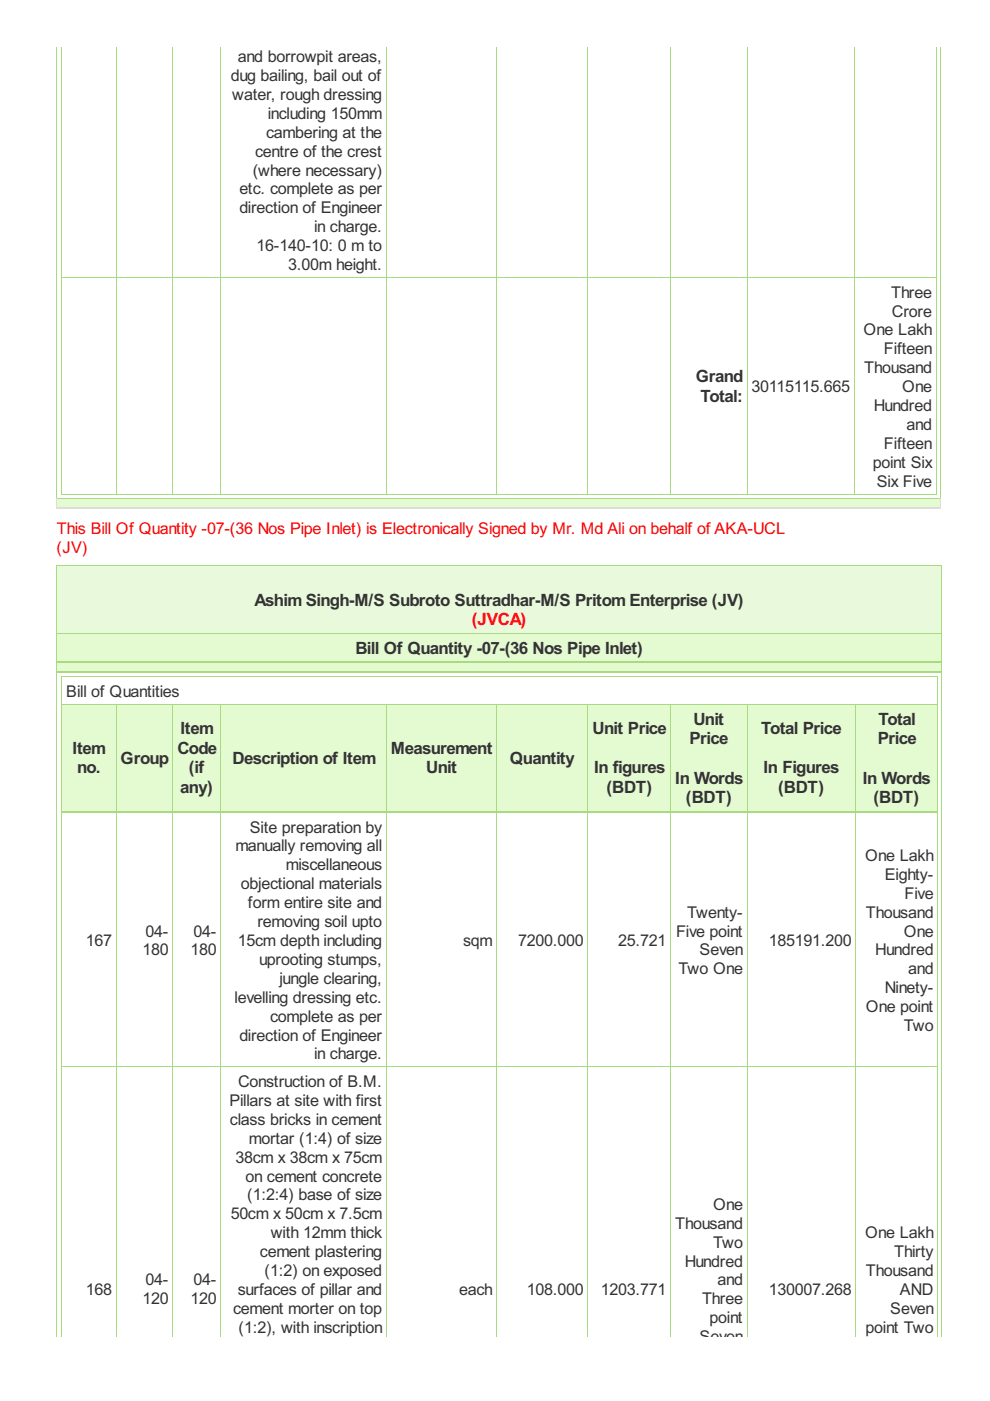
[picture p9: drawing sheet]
<svg xmlns="http://www.w3.org/2000/svg" width="210mm" height="297mm" viewBox="0 0 210 297" stroke-linecap="round" stroke-linejoin="round" font-family="sans-serif">
<defs><g id="words">
<g font-size="4" fill="#333">
<text x="147.5" y="81">Grand</text>
<text x="148.5" y="85.2">Total:</text>
<text x="54" y="128.4">Ashim Singh-M/S Subroto Suttradhar-M/S Pritom Enterprise (JV)</text>
<text x="75.4" y="138.6">Bill Of Quantity -07-(36 Nos Pipe Inlet)</text>
<text x="38.3" y="155.6">Item</text>
<text x="125.6" y="155.6">Unit Price</text>
<text x="147" y="153.6">Unit</text>
<text x="161.4" y="155.6">Total Price</text>
<text x="186.3" y="153.6">Total</text>
<text x="15.4" y="159.8">Item</text>
<text x="25.6" y="162">Group</text>
<text x="37.6" y="159.8">Code</text>
<text x="49.3" y="162">Description of Item</text>
<text x="82.9" y="159.8">Measurement</text>
<text x="108.1" y="162">Quantity</text>
<text x="146.2" y="157.8">Price</text>
<text x="186.1" y="157.8">Price</text>
<text x="16.3" y="164">no.</text>
<text x="40.1" y="164">(if</text>
<text x="90.4" y="164">Unit</text>
<text x="126" y="164">In figures</text>
<text x="143.2" y="166.2">In Words</text>
<text x="161.9" y="164">In Figures</text>
<text x="182.9" y="166.2">In Words</text>
<text x="38.2" y="168.2">any)</text>
<text x="128.6" y="168.2">(BDT)</text>
<text x="145.4" y="170.3">(BDT)</text>
<text x="165" y="168.2">(BDT)</text>
<text x="185.2" y="170.3">(BDT)</text>
</g>
<text font-size="4" fill="#f00" x="100" y="132.6">(JVCA)</text>
<g font-size="3.8" fill="#333">
<text x="48.9" y="17.2">dug bailing, bail out of</text>
<text x="50.4" y="13.2">and borrowpit areas,</text>
<text x="49.2" y="21.2">water, rough dressing</text>
<text x="56.4" y="29.2">cambering at the</text>
<text x="56.8" y="25.2">including 150mm</text>
<text x="54.1" y="33.2">centre of the crest</text>
<text x="50.7" y="41.2">etc. complete as per</text>
<text x="53.6" y="37.2">(where necessary)</text>
<text x="50.7" y="45.2">direction of Engineer</text>
<text x="54.4" y="53.2">16-140-10: 0 m to</text>
<text x="66.6" y="49.2">in charge.</text>
<text x="61.1" y="57.3">3.00m height.</text>
<text x="188.9" y="63.1">Three</text>
<text x="183.1" y="71.1">One Lakh</text>
<text x="189.1" y="67.1">Crore</text>
<text x="187.4" y="75.1">Fifteen</text>
<text x="159.3" y="83.1">30115115.665</text>
<text x="183.3" y="79.1">Thousand</text>
<text x="191.3" y="83.1">One</text>
<text x="185.3" y="87.2">Hundred</text>
<text x="187.4" y="95.2">Fifteen</text>
<text x="192.2" y="91.2">and</text>
<text x="185" y="99.2">point Six</text>
<text x="185.9" y="103.2">Six Five</text>
<text x="14.1" y="147.8">Bill of Quantities</text>
<text x="53" y="176.5">Site preparation by</text>
<text x="49.9" y="180.5">manually removing all</text>
<text x="60.6" y="184.5">miscellaneous</text>
<text x="183.4" y="182.5">One Lakh</text>
<text x="51.1" y="188.5">objectional materials</text>
<text x="187.6" y="186.5">Eighty-</text>
<text x="191.8" y="190.5">Five</text>
<text x="52.6" y="192.5">form entire site and</text>
<text x="54.6" y="196.6">removing soil upto</text>
<text x="145.7" y="194.6">Twenty-</text>
<text x="183.6" y="194.6">Thousand</text>
<text x="18.2" y="200.6">167</text>
<text x="30.2" y="202.6">180</text>
<text x="30.9" y="198.6">04-</text>
<text x="40.4" y="202.6">180</text>
<text x="41.1" y="198.6">04-</text>
<text x="50.4" y="200.6">15cm depth including</text>
<text x="98.2" y="200.6">sqm</text>
<text x="109.9" y="200.6">7200.000</text>
<text x="131.1" y="200.6">25.721</text>
<text x="143.3" y="198.6">Five point</text>
<text x="148.3" y="202.6">Seven</text>
<text x="163" y="200.6">185191.200</text>
<text x="185.6" y="202.6">Hundred</text>
<text x="191.6" y="198.6">One</text>
<text x="54.9" y="204.6">uprooting stumps,</text>
<text x="59.3" y="208.6">jungle clearing,</text>
<text x="143.8" y="206.6">Two One</text>
<text x="192.5" y="206.6">and</text>
<text x="49.7" y="212.6">levelling dressing etc.</text>
<text x="183.6" y="214.6">One point</text>
<text x="187.6" y="210.6">Ninety-</text>
<text x="50.7" y="220.6">direction of Engineer</text>
<text x="57.3" y="216.6">complete as per</text>
<text x="191.6" y="218.6">Two</text>
<text x="66.6" y="224.6">in charge.</text>
<text x="50.5" y="230.5">Construction of B.M.</text>
<text x="48.6" y="234.5">Pillars at site with first</text>
<text x="48.7" y="238.5">class bricks in cement</text>
<text x="52.7" y="242.5">mortar (1:4) of size</text>
<text x="49.9" y="246.5">38cm x 38cm x 75cm</text>
<text x="52.1" y="250.5">on cement concrete</text>
<text x="52.4" y="254.5">(1:2:4) base of size</text>
<text x="151.2" y="256.5">One</text>
<text x="48.9" y="258.5">50cm x 50cm x 7.5cm</text>
<text x="57.4" y="262.5">with 12mm thick</text>
<text x="143.2" y="260.5">Thousand</text>
<text x="183.4" y="262.5">One Lakh</text>
<text x="55.1" y="266.5">cement plastering</text>
<text x="145.2" y="268.5">Hundred</text>
<text x="151.2" y="264.5">Two</text>
<text x="189.6" y="266.5">Thirty</text>
<text x="18.2" y="274.6">168</text>
<text x="30.9" y="272.6">04-</text>
<text x="41.1" y="272.6">04-</text>
<text x="50.4" y="274.6">surfaces of pillar and</text>
<text x="56.1" y="270.5">(1:2) on exposed</text>
<text x="97.3" y="274.6">each</text>
<text x="111.7" y="274.6">108.000</text>
<text x="127.4" y="274.6">1203.771</text>
<text x="152.1" y="272.6">and</text>
<text x="163" y="274.6">130007.268</text>
<text x="183.6" y="270.5">Thousand</text>
<text x="190.8" y="274.6">AND</text>
<text x="30.2" y="276.6">120</text>
<text x="40.4" y="276.6">120</text>
<text x="49.4" y="278.6">cement morter on top</text>
<text x="148.8" y="276.6">Three</text>
<text x="150.5" y="280.6">point</text>
<text x="188.8" y="278.6">Seven</text>
<text x="50.6" y="282.6">(1:2), with inscription</text>
<text x="148.3" y="284.6">Seven</text>
<text x="183.5" y="282.6">point Two</text>
</g>
<g font-size="3.8" fill="#f00">
<text x="12.1" y="113.2">This Bill Of Quantity -07-(36 Nos Pipe Inlet) is Electronically Signed by Mr. Md Ali on behalf of AKA-UCL</text>
<text x="12" y="117.2">(JV)</text>
</g>
</g></defs>
<g fill="none" stroke="#a8da7f" stroke-width=".21">
<path d="M13.1 9.9v95M24.6 9.9v95M36.6 9.9v95M46.8 9.9v95M81.9 9.9v95M105.3 9.9v95M124.7 9.9v95M142.2 9.9v95M158.4 9.9v95M181.1 9.9v95M198.5 9.9v95M13 58.8h185.6"/>
<path d="M13 104.8h185.6"/>
</g>
<path d="M12 105.7h187.2v2h-187.2z" fill="#e4fad0"/>
<path d="M12.1 9.9v96M199.3 9.9v96M12 105.8h187.4" fill="none" stroke="#a8da7f" stroke-width=".21"/>
<path d="M12.1 105.7v2.2M199.3 105.7v2.2" fill="none" stroke="#ddd" stroke-width=".21"/>
<path d="M12 107.7h187.4" fill="none" stroke="#ddd" stroke-width=".33"/>
<path d="M12 119.9h187.6v14.4h-187.6z" fill="#e9f9db"/>
<g fill="#e4fad0">
<path d="M12 134.3h187.6v6.1h-187.6z"/>
<path d="M12 140.4h187.6v2h-187.6z"/>
<path d="M13 149.3h11.5v22.9h-11.5z"/>
<path d="M24.5 149.3h12v22.9h-12z"/>
<path d="M36.5 149.3h10.2v22.9h-10.2z"/>
<path d="M46.7 149.3h35.1v22.9h-35.1z"/>
<path d="M81.8 149.3h23.4v22.9h-23.4z"/>
<path d="M105.2 149.3h19.4v22.9h-19.4z"/>
<path d="M124.6 149.3h17.5v22.9h-17.5z"/>
<path d="M142.1 149.3h16.2v22.9h-16.2z"/>
<path d="M158.3 149.3h23.1v22.9h-23.1z"/>
<path d="M181.4 149.3h17.3v22.9h-17.3z"/>
</g>
<g fill="none" stroke="#a8da7f" stroke-width=".21">
<path d="M12 120h187.7M12.1 119.9v163.6M199.6 119.9v163.6M12 134.3h187.7M13 143.5h185.9M13 149.4h185.9M13.1 143.4v140.1M24.6 149.3v134.2M36.6 149.3v134.2M46.8 149.3v134.2M81.9 149.3v134.2M105.3 149.3v134.2"/>
<path d="M124.7 149.3v134.2M142.2 149.3v134.2M158.4 149.3v134.2M181.4 149.3v134.2M198.8 143.4v140.1M13 226.2h185.9"/>
</g>
<path d="M12 140.4h187.7M12 142.4h187.7M13 172.2h185.9" fill="none" stroke="#a8da7f" stroke-width=".33"/>
<use href="#words"/>
</svg>
